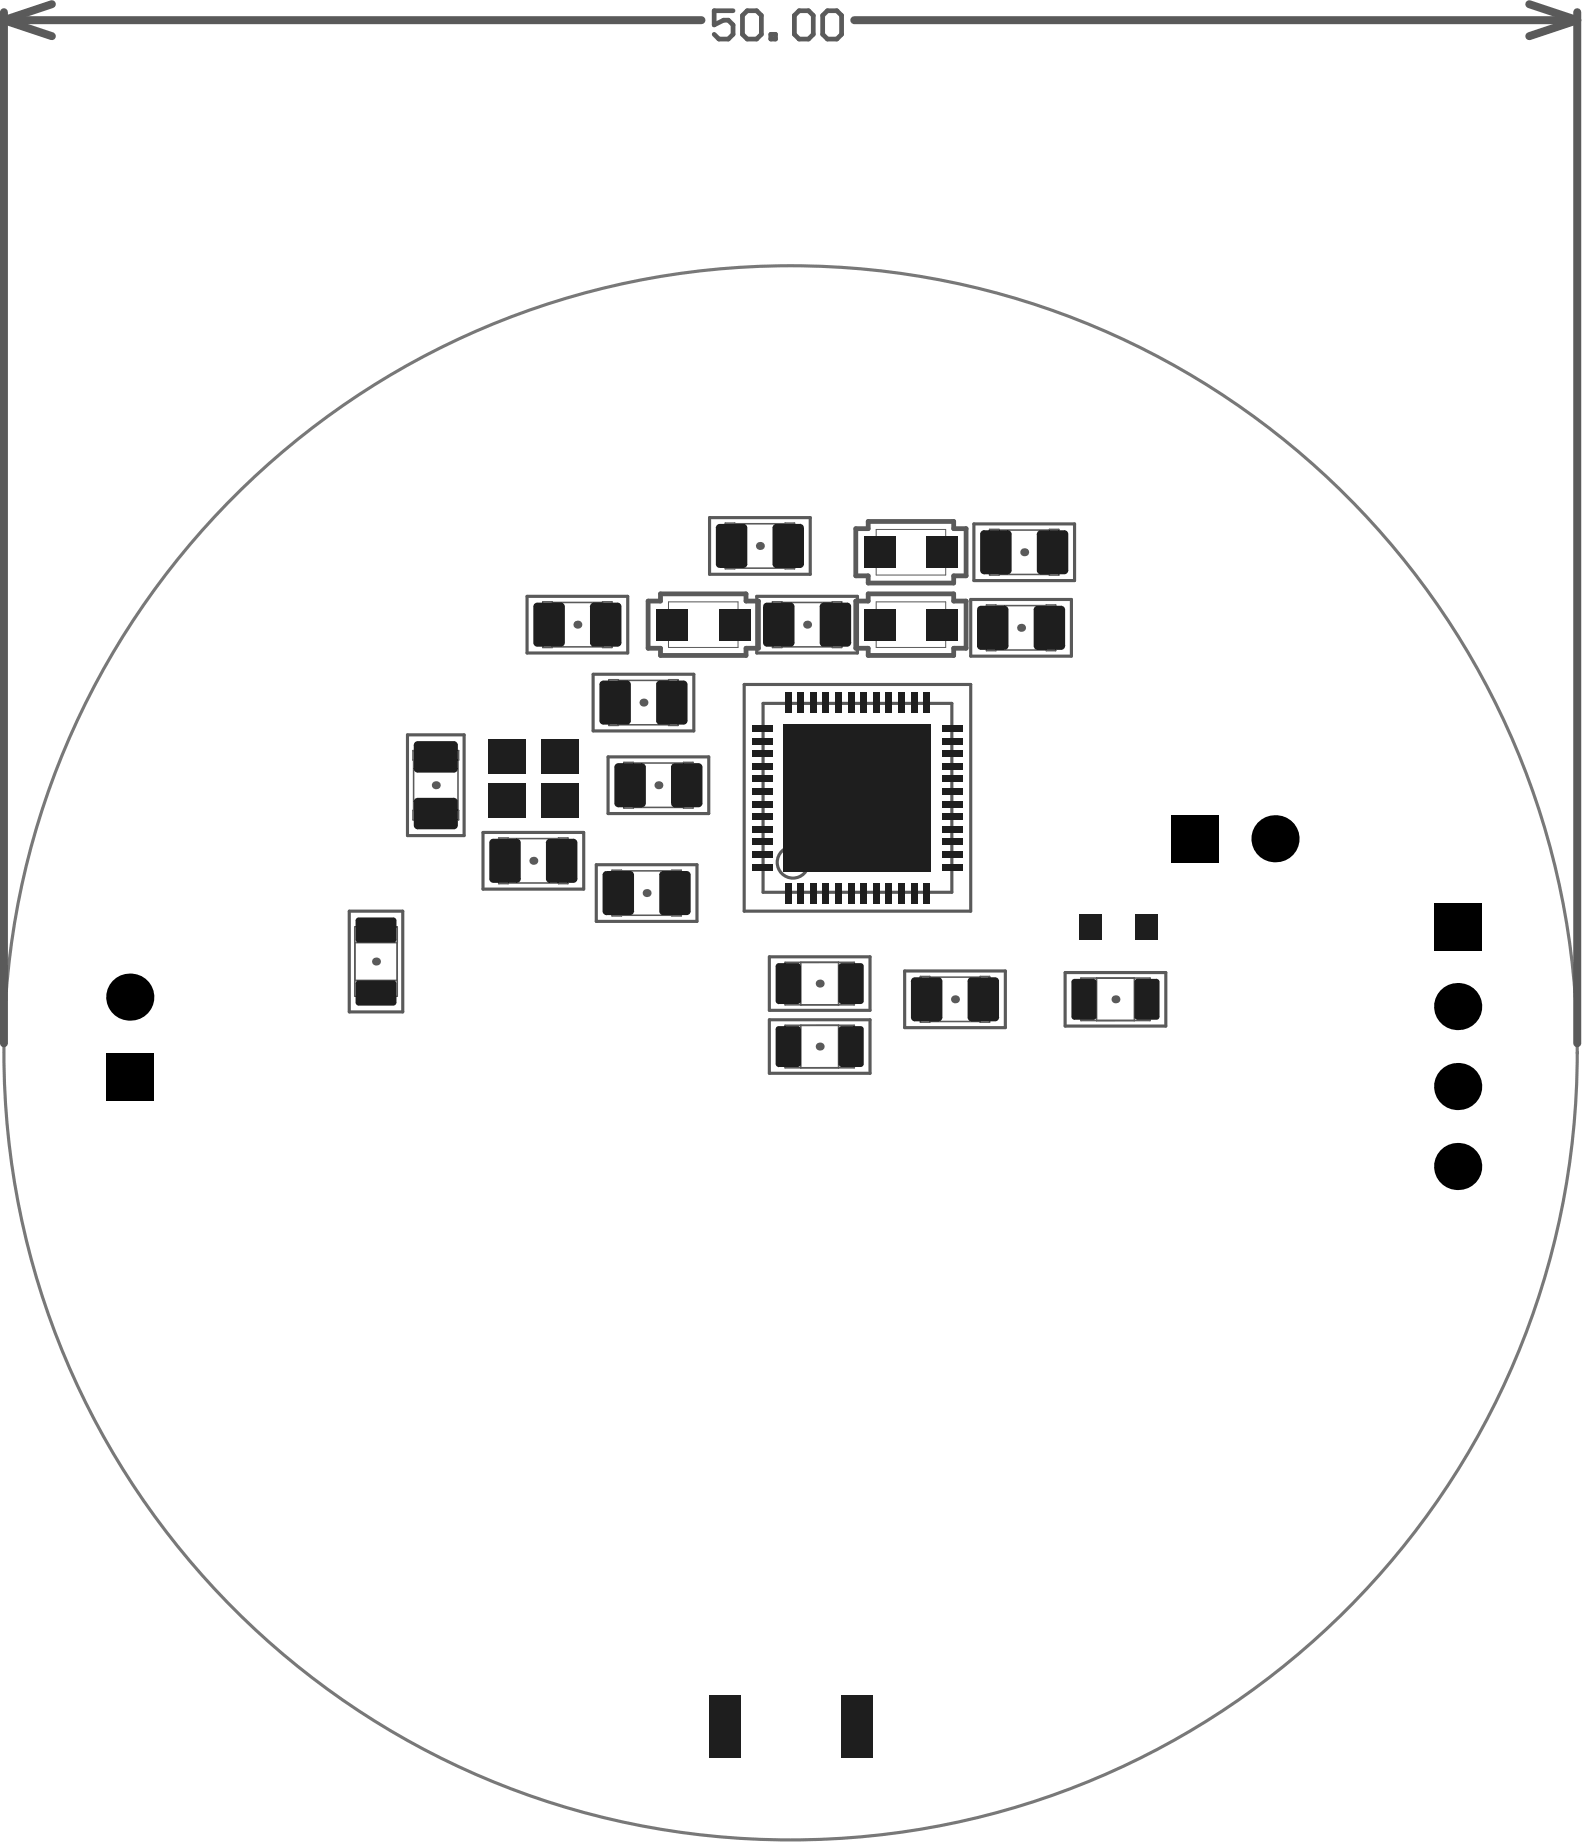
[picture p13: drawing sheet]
<svg xmlns="http://www.w3.org/2000/svg" width="168mm" height="195mm" viewBox="0 0 168 195" stroke-linecap="round" stroke-linejoin="round" font-family="sans-serif">
<path d="M90.5 55.9h1.3v-.7h9.1v.7h1.3v5h-1.3v.8h-9.1v-.8h-1.3zM68.6 63.6h1.3v-.8h9v.8h1.3v5h-1.3v.7h-9v-.7h-1.3zM90.5 63.6h1.3v-.8h9.1v.8h1.3v5h-1.3v.7h-9.1v-.7h-1.3z" fill="none" stroke="#5a5a5a" stroke-width=".51"/>
<g fill="none" stroke="#5a5a5a" stroke-width=".33">
<path d="M75.1 54.8h10.6v6h-10.6zM103 55.4h10.7v6h-10.7zM43.1 77.7h6v10.7h-6zM55.8 63.1h10.6v6h-10.6zM62.7 71.3h10.7v6h-10.7zM78.7 72.4h24v24h-24zM80.1 63.1h10.6v6h-10.6zM102.7 63.4h10.6v6h-10.6zM36.9 96.4h5.7v10.7h-5.7zM51.1 88.1h10.6v6h-10.6zM63.1 91.5h10.6v6h-10.6zM64.3 80.1h10.7v6h-10.7z"/>
<path d="M89 84.4h3.4M90.7 82.7v3.4M81.4 101.2h10.6v5.7h-10.6zM81.4 107.9h10.6v5.7h-10.6zM95.7 102.7h10.7v6h-10.7zM112.7 102.9h10.6v5.7h-10.6z"/>
</g>
<g fill="#5a5a5a">
<circle cx="46.1" cy="83.1" r=".42"/>
<circle cx="56.4" cy="91.1" r=".42"/>
<circle cx="61.1" cy="66.1" r=".42"/>
<circle cx="68.4" cy="94.5" r=".42"/>
<circle cx="69.7" cy="83.1" r=".42"/>
<circle cx="68.1" cy="74.3" r=".42"/>
<circle cx="86.7" cy="110.7" r=".42"/>
<circle cx="86.7" cy="104.1" r=".42"/>
<circle cx="85.4" cy="66.1" r=".42"/>
<circle cx="108.4" cy="58.4" r=".42"/>
<circle cx="118" cy="105.7" r=".42"/>
<circle cx="108" cy="66.4" r=".42"/>
<circle cx="39.8" cy="101.7" r=".42"/>
<circle cx="80.4" cy="57.8" r=".42"/>
<circle cx="101" cy="105.7" r=".42"/>
</g>
<path d="M24.8 52.5a83.2 83.2 0 0 1 137.7 32.3 83.2 83.2 0 0 1-90 109.1 83.2 83.2 0 0 1-57.9-129.1l3.2-4.3 3.3-4.1z" fill="none" stroke="#787878" stroke-width=".33"/>
<g fill="none" stroke="#5a5a5a" stroke-width=".17">
<path d="M76.7 55.3h1v4.9h-1zM77.7 55.4h5.4M83.1 55.3h1v4.9h-1zM104.7 56h1v4.8h-1zM105.7 56.1h5.3M111 56h1v4.8h-1zM43.7 79.4h4.8v1h-4.8zM57.4 63.7h1v4.8h-1zM58.4 68.4h5.3M58.4 63.7h5.3M63.7 63.7h1v4.8h-1zM64.4 71.9h1v4.8h-1z"/>
<path d="M65.4 76.7h5.3M65.4 72h5.3M70.7 71.9h1v4.8h-1zM77.7 60.1h5.4M81.7 63.7h1v4.8h-1zM82.7 68.4h5.3M82.7 63.7h5.3M88 63.7h1v4.8h-1zM104.4 64h1v4.8h-1zM105.4 68.8h5.3M105.4 64.1h5.3M105.7 60.8h5.3"/>
<path d="M110.7 64h1v4.8h-1zM37.5 98.1h4.5v7.3h-4.5zM37.5 99.7h4.5M43.7 85.7h4.8v1h-4.8zM43.8 80.4v5.3M48.4 80.4v5.3M52.8 88.7h1v4.8h-1zM53.8 93.4h5.3M53.8 88.7h5.3M59.1 88.7h1v4.8h-1zM64.7 92.1h1v4.8h-1zM65.7 96.8h5.4"/>
<path d="M65.7 92.1h5.4M66 80.7h1v4.8h-1zM67 80.7h5.3M67 85.4h5.3M71.1 92.1h1v4.8h-1zM72.3 80.7h1v4.8h-1zM37.5 103.7h4.5M84.7 108.5v4.5h-1.6v-4.5h7.3v4.5h-1.7v-4.5M84.7 101.8v4.5h-1.6v-4.5h7.3v4.5h-1.7v-4.5M88.7 113h-4M88.7 106.3h-4M97.4 103.3h1v4.8h-1z"/>
<path d="M98.4 108.1h5.3M98.4 103.4h5.3M103.7 103.3h1v4.8h-1zM114.3 103.5h7.4v4.5h-7.4zM116 103.5v4.5M120 103.5v4.5"/>
</g>
<g fill="none" stroke="#5a5a5a" stroke-width=".11">
<path d="M92.7 56h7.3v4.8h-7.3zM70.7 63.7h7.4v4.8h-7.4zM92.7 63.7h7.3v4.8h-7.3z"/>
<circle cx="99.8" cy="58.4" r=".25"/>
<circle cx="77.8" cy="66.1" r=".25"/>
<circle cx="99.8" cy="66.1" r=".25"/>
</g>
<g fill="none" stroke="#5a5a5a" stroke-width=".33">
<path d="M80.7 74.4h20v20h-20z"/>
<circle cx="83.9" cy="91.2" r="1.66"/>
</g>
<path d="M.4 1.3v109.1M.4 2.1l5.1 1.7M.4 2.1h73.8M5.5 .4l-5.1 1.7M90.4 2.1h76.5M161.8 .4l5.1 1.7M166.9 1.3v109.1M166.9 2.1l-5.1 1.7" fill="none" stroke="#5a5a5a" stroke-width=".84"/>
<path d="M77.5 1.1h-1.9v1.5l1-.5h.4l.5 .5v1l-.5 .5h-.9l-.5-.5M78.5 1.6l.5-.5h1l.5 .5v2l-.5 .5h-1l-.5-.5zM81.5 3.6h.5v.5h-.5zM84 1.6l.5-.5h1l.5 .5v2l-.5 .5h-1l-.5-.5zM87 1.6l.5-.5h1l.5 .5v2l-.5 .5h-1l-.5-.5z" fill="none" stroke="#5a5a5a" stroke-width=".5"/>
<g fill="#000">
<path d="M123.9 86.2h5v5h-5z" fill-rule="evenodd"/>
<path d="M151.7 95.5h5v5h-5z" fill-rule="evenodd"/>
<path d="M11.2 111.5h5v4.9h-5z" fill-rule="evenodd"/>
</g>
<g fill="#000">
<circle cx="134.9" cy="88.7" r="2.49"/>
<circle cx="13.7" cy="105.5" r="2.49"/>
<circle cx="154.2" cy="114.9" r="2.49"/>
<circle cx="154.2" cy="106.5" r="2.49"/>
<circle cx="154.2" cy="123.4" r="2.49"/>
</g>
<g fill="#1e1e1e">
<path d="M82.4 108.6h2l.3 .3v3.7l-.3 .3h-2l-.3-.3v-3.7z" fill-rule="evenodd"/>
<path d="M82.4 101.9h2l.3 .3v3.7l-.3 .3h-2l-.3-.3v-3.7z" fill-rule="evenodd"/>
<path d="M89 108.6h2l.4 .3v3.7l-.4 .3h-2l-.3-.3v-3.7z" fill-rule="evenodd"/>
<path d="M89 101.9h2l.4 .3v3.7l-.4 .3h-2l-.3-.3v-3.7z" fill-rule="evenodd"/>
<path d="M62.8 63.8h2.5l.4 .4v3.8l-.4 .4h-2.5l-.4-.4v-3.8z" fill-rule="evenodd"/>
<path d="M69.4 64.4h3.3v3.3h-3.3z" fill-rule="evenodd"/>
<path d="M76 64.4h3.4v3.3h-3.4z" fill-rule="evenodd"/>
<path d="M76.1 55.4h2.5l.5 .4v3.9l-.5 .4h-2.5l-.4-.4v-3.9z" fill-rule="evenodd"/>
<path d="M84.4 93.4h.6v2.2h-.6z" fill-rule="evenodd"/>
<path d="M83.1 93.4h.6v2.2h-.6z" fill-rule="evenodd"/>
<path d="M85.7 93.4h.7v2.2h-.7z" fill-rule="evenodd"/>
<path d="M83.1 73.2h.6v2.2h-.6z" fill-rule="evenodd"/>
<path d="M85.7 73.2h.7v2.2h-.7z" fill-rule="evenodd"/>
<path d="M84.4 73.2h.6v2.2h-.6z" fill-rule="evenodd"/>
<path d="M82.1 55.4h2.5l.4 .4v3.9l-.4 .4h-2.5l-.4-.4v-3.9z" fill-rule="evenodd"/>
<path d="M89.7 93.4h.7v2.2h-.7z" fill-rule="evenodd"/>
<path d="M88.4 93.4h.6v2.2h-.6z" fill-rule="evenodd"/>
<path d="M91 93.4h.7v2.2h-.7z" fill-rule="evenodd"/>
<path d="M92.4 93.4h.6v2.2h-.6z" fill-rule="evenodd"/>
<path d="M88.4 73.2h.6v2.2h-.6z" fill-rule="evenodd"/>
<path d="M91 73.2h.7v2.2h-.7z" fill-rule="evenodd"/>
<path d="M89.7 73.2h.7v2.2h-.7z" fill-rule="evenodd"/>
<path d="M92.4 73.2h.6v2.2h-.6z" fill-rule="evenodd"/>
<path d="M95 93.4h.7v2.2h-.7z" fill-rule="evenodd"/>
<path d="M96.4 93.4h.6v2.2h-.6z" fill-rule="evenodd"/>
<path d="M97.7 93.4h.7v2.2h-.7z" fill-rule="evenodd"/>
<path d="M95 73.2h.7v2.2h-.7z" fill-rule="evenodd"/>
<path d="M97.7 73.2h.7v2.2h-.7z" fill-rule="evenodd"/>
<path d="M96.4 73.2h.6v2.2h-.6z" fill-rule="evenodd"/>
<path d="M103.8 64.1h2.5l.4 .4v3.8l-.4 .5h-2.5l-.4-.5v-3.8z" fill-rule="evenodd"/>
<path d="M110.1 56.1h2.5l.4 .4v3.8l-.4 .5h-2.5l-.4-.5v-3.8z" fill-rule="evenodd"/>
<path d="M109.8 64.1h2.5l.4 .4v3.8l-.4 .5h-2.5l-.5-.5v-3.8z" fill-rule="evenodd"/>
<path d="M69.8 72h2.5l.4 .4v3.8l-.4 .5h-2.5l-.4-.5v-3.8z" fill-rule="evenodd"/>
<path d="M75 179.3h3.3v6.7h-3.3z" fill-rule="evenodd"/>
<path d="M89 179.3h3.3v6.7h-3.3z" fill-rule="evenodd"/>
<path d="M96.8 103.4h2.5l.4 .4v3.8l-.4 .5h-2.5l-.4-.5v-3.8z" fill-rule="evenodd"/>
<path d="M102.8 103.4h2.5l.4 .4v3.8l-.4 .5h-2.5l-.4-.5v-3.8z" fill-rule="evenodd"/>
<path d="M37.9 103.7h3.7l.3 .4v2l-.3 .3h-3.7l-.3-.3v-2z" fill-rule="evenodd"/>
<path d="M37.9 97.1h3.7l.3 .3v2l-.3 .3h-3.7l-.3-.3v-2z" fill-rule="evenodd"/>
<path d="M57.3 82.9h3.9v3.7h-3.9z" fill-rule="evenodd"/>
<path d="M51.6 82.9h4v3.7h-4z" fill-rule="evenodd"/>
<path d="M79.6 87.4h2.1v.7h-2.1z" fill-rule="evenodd"/>
<path d="M79.6 88.7h2.1v.7h-2.1z" fill-rule="evenodd"/>
<path d="M79.6 90.1h2.1v.6h-2.1z" fill-rule="evenodd"/>
<path d="M79.6 91.4h2.1v.7h-2.1z" fill-rule="evenodd"/>
<path d="M79.6 80.7h2.1v.7h-2.1z" fill-rule="evenodd"/>
<path d="M79.6 83.4h2.1v.7h-2.1z" fill-rule="evenodd"/>
<path d="M79.6 84.7h2.1v.7h-2.1z" fill-rule="evenodd"/>
<path d="M79.6 82.1h2.1v.6h-2.1z" fill-rule="evenodd"/>
<path d="M79.6 86.1h2.1v.6h-2.1z" fill-rule="evenodd"/>
<path d="M79.6 76.7h2.1v.7h-2.1z" fill-rule="evenodd"/>
<path d="M79.6 79.4h2.1v.7h-2.1z" fill-rule="evenodd"/>
<path d="M79.6 78.1h2.1v.6h-2.1z" fill-rule="evenodd"/>
<path d="M114.2 96.7h2.3v2.7h-2.3z" fill-rule="evenodd"/>
<path d="M99.7 88.7h2.2v.7h-2.2z" fill-rule="evenodd"/>
<path d="M99.7 90.1h2.2v.6h-2.2z" fill-rule="evenodd"/>
<path d="M99.7 87.4h2.2v.7h-2.2z" fill-rule="evenodd"/>
<path d="M99.7 91.4h2.2v.7h-2.2z" fill-rule="evenodd"/>
<path d="M99.7 82.1h2.2v.6h-2.2z" fill-rule="evenodd"/>
<path d="M99.7 83.4h2.2v.7h-2.2z" fill-rule="evenodd"/>
<path d="M99.7 80.7h2.2v.7h-2.2z" fill-rule="evenodd"/>
<path d="M99.7 86.1h2.2v.6h-2.2z" fill-rule="evenodd"/>
<path d="M99.7 84.7h2.2v.7h-2.2z" fill-rule="evenodd"/>
<path d="M99.7 76.7h2.2v.7h-2.2z" fill-rule="evenodd"/>
<path d="M99.7 78.1h2.2v.6h-2.2z" fill-rule="evenodd"/>
<path d="M99.7 79.4h2.2v.7h-2.2z" fill-rule="evenodd"/>
<path d="M120.2 96.7h2.3v2.7h-2.3z" fill-rule="evenodd"/>
<path d="M44.2 78.4h3.8l.4 .4v2.5l-.4 .4h-3.8l-.4-.4v-2.5z" fill-rule="evenodd"/>
<path d="M44.2 84.4h3.8l.4 .4v2.5l-.4 .4h-3.8l-.4-.4v-2.5z" fill-rule="evenodd"/>
<path d="M51.6 78.2h4v3.7h-4z" fill-rule="evenodd"/>
<path d="M57.3 78.2h3.9v3.7h-3.9z" fill-rule="evenodd"/>
<path d="M58.2 88.7h2.5l.4 .5v3.8l-.4 .4h-2.5l-.4-.4v-3.8z" fill-rule="evenodd"/>
<path d="M52.2 88.7h2.5l.4 .5v3.8l-.4 .4h-2.5l-.4-.4v-3.8z" fill-rule="evenodd"/>
<path d="M56.8 63.8h2.5l.5 .4v3.8l-.5 .4h-2.5l-.4-.4v-3.8z" fill-rule="evenodd"/>
<path d="M70.2 92.1h2.4l.5 .5v3.8l-.5 .4h-2.4l-.5-.4v-3.8z" fill-rule="evenodd"/>
<path d="M65.4 80.7h2.5l.4 .5v3.8l-.4 .4h-2.5l-.4-.4v-3.8z" fill-rule="evenodd"/>
<path d="M71.4 80.7h2.5l.4 .5v3.8l-.4 .4h-2.5l-.4-.4v-3.8z" fill-rule="evenodd"/>
<path d="M87 93.4h.7v2.2h-.7z" fill-rule="evenodd"/>
<path d="M87 73.2h.7v2.2h-.7z" fill-rule="evenodd"/>
<path d="M81.1 63.8h2.5l.5 .4v3.8l-.5 .4h-2.5l-.4-.4v-3.8z" fill-rule="evenodd"/>
<path d="M93.7 93.4h.7v2.2h-.7z" fill-rule="evenodd"/>
<path d="M93.7 73.2h.7v2.2h-.7z" fill-rule="evenodd"/>
<path d="M91.4 56.8h3.3v3.3h-3.3z" fill-rule="evenodd"/>
<path d="M98 56.8h3.4v3.3h-3.4z" fill-rule="evenodd"/>
<path d="M91.4 64.4h3.3v3.3h-3.3z" fill-rule="evenodd"/>
<path d="M98 64.4h3.4v3.3h-3.4z" fill-rule="evenodd"/>
<path d="M104.1 56.1h2.5l.4 .4v3.8l-.4 .5h-2.5l-.4-.5v-3.8z" fill-rule="evenodd"/>
<path d="M113.7 103.6h2l.3 .3v3.7l-.3 .3h-2l-.4-.3v-3.7z" fill-rule="evenodd"/>
<path d="M120.3 103.6h2l.4 .3v3.7l-.4 .3h-2l-.3-.3v-3.7z" fill-rule="evenodd"/>
<path d="M64.2 92.1h2.5l.4 .5v3.8l-.4 .4h-2.5l-.5-.4v-3.8z" fill-rule="evenodd"/>
<path d="M87.1 63.8h2.5l.4 .4v3.8l-.4 .4h-2.5l-.4-.4v-3.8z" fill-rule="evenodd"/>
<path d="M63.8 72h2.5l.4 .4v3.8l-.4 .5h-2.5l-.4-.5v-3.8z" fill-rule="evenodd"/>
<path d="M82.9 76.6h15.6v15.6h-15.6z" fill-rule="evenodd"/>
</g>
<g fill="#1e1e1e">
<path d="M84.4 112.6h.3zM84.4 112.6h.3l-.1 .2-.2 .1z"/>
<path d="M84.4 108.6v.3zM84.4 108.6h.2l.1 .3h-.3z"/>
<path d="M82.1 108.9h.3zM82.2 108.6h.2v.3h-.3z"/>
<path d="M82.4 112.6v.3zM82.1 112.6h.3v.3l-.2-.1z"/>
<path d="M82.1 102.2h.3zM82.2 101.9h.2v.3h-.3z"/>
<path d="M82.4 105.9v.3zM82.1 105.9h.3v.3h-.2z"/>
<path d="M84.4 105.9h.3zM84.4 105.9h.3l-.1 .3h-.2z"/>
<path d="M84.4 101.9v.3zM84.4 101.9l.3 .2v.1h-.3z"/>
<path d="M91 112.6h.4zM91 112.6h.4l-.2 .2-.2 .1z"/>
<path d="M91 108.6v.3zM91 108.6h.2l.2 .3h-.4z"/>
<path d="M88.7 108.9h.3zM88.9 108.6h.1v.3h-.3z"/>
<path d="M89 112.6v.3zM88.7 112.6h.3v.3l-.1-.1z"/>
<path d="M88.7 102.2h.3zM88.9 101.9h.1v.3h-.3z"/>
<path d="M89 105.9v.3zM88.7 105.9h.3v.3h-.1z"/>
<path d="M91 105.9h.4zM91 105.9h.4l-.2 .3h-.2z"/>
<path d="M91 101.9v.3zM91 101.9l.3 .2 .1 .1h-.4z"/>
<path d="M65.3 68h.4zM65.3 68h.4l-.2 .4h-.2z"/>
<path d="M65.3 63.8v.4zM65.3 63.8h.2l.2 .4h-.4z"/>
<path d="M62.4 64.2h.4zM62.6 63.8h.2v.4h-.4z"/>
<path d="M62.8 68v.4zM62.4 68h.4v.4h-.2z"/>
<path d="M75.7 55.8h.4zM75.9 55.5l.2-.1v.4h-.4z"/>
<path d="M76.1 59.7v.4zM75.7 59.7h.4v.4l-.2-.1z"/>
<path d="M78.6 59.7h.5zM78.6 59.7h.5l-.2 .3-.3 .1z"/>
<path d="M78.6 55.4v.4zM78.6 55.4l.3 .1 .2 .3h-.5z"/>
<path d="M81.7 55.8h.4zM81.9 55.5l.2-.1v.4h-.4z"/>
<path d="M82.1 59.7v.4zM81.7 59.7h.4v.4l-.2-.1z"/>
<path d="M84.6 59.7h.4zM84.6 59.7h.4l-.2 .3-.2 .1z"/>
<path d="M84.6 55.4v.4zM84.6 55.4l.4 .2v.2h-.4z"/>
<path d="M103.4 64.5h.4zM103.6 64.1h.2v.4h-.4z"/>
<path d="M103.8 68.3v.5zM103.4 68.3h.4v.5l-.2-.1z"/>
<path d="M106.3 68.3h.4zM106.3 68.3h.4l-.1 .2-.3 .3z"/>
<path d="M106.3 64.1v.4zM106.3 64.1h.2l.2 .4h-.4z"/>
<path d="M109.7 56.5h.4zM109.9 56.2l.2-.1v.4h-.4z"/>
<path d="M110.1 60.3v.5zM109.7 60.3h.4v.5l-.4-.2z"/>
<path d="M112.6 60.3h.4zM112.6 60.3h.4l-.2 .4-.2 .1z"/>
<path d="M112.6 56.1v.4zM112.6 56.1l.2 .1 .2 .3h-.4z"/>
<path d="M109.3 64.5h.5zM109.6 64.1h.2v.4h-.5z"/>
<path d="M109.8 68.3v.5zM109.3 68.3h.5v.5l-.4-.3z"/>
<path d="M112.3 68.3h.4zM112.3 68.3h.4l-.1 .2-.3 .3z"/>
<path d="M112.3 64.1v.4zM112.3 64.1h.2l.2 .4h-.4z"/>
<path d="M72.3 76.2h.4zM72.3 76.2h.4v.3l-.4 .2z"/>
<path d="M72.3 72v.4zM72.3 72l.2 .1 .2 .3h-.4z"/>
<path d="M69.4 72.4h.4zM69.6 72.1l.2-.1v.4h-.4z"/>
<path d="M69.8 76.2v.5zM69.4 76.2h.4v.5l-.3-.2z"/>
<path d="M99.3 107.6h.4zM99.3 107.6h.4l-.2 .4-.2 .1z"/>
<path d="M99.3 103.4v.4zM99.3 103.4h.2l.2 .4h-.4z"/>
<path d="M96.4 103.8h.4zM96.6 103.4h.2v.4h-.4z"/>
<path d="M96.8 107.6v.5zM96.4 107.6h.4v.5l-.2-.1z"/>
<path d="M105.3 107.6h.4zM105.3 107.6h.4l-.2 .4-.2 .1z"/>
<path d="M105.3 103.4v.4zM105.3 103.4h.2l.2 .4h-.4z"/>
<path d="M102.4 103.8h.4zM102.6 103.4h.2v.4h-.4z"/>
<path d="M102.8 107.6v.5zM102.4 107.6h.4v.5l-.2-.1z"/>
<path d="M41.6 103.7v.4zM41.6 103.7l.3 .2v.2h-.3z"/>
<path d="M37.6 104.1h.3zM37.8 103.8l.1-.1v.4h-.3z"/>
<path d="M37.9 106.1v.3zM37.6 106.1h.3v.3l-.2-.2z"/>
<path d="M41.6 106.1h.3zM41.6 106.1h.3l-.1 .2-.2 .1z"/>
<path d="M41.6 97.1v.3zM41.6 97.1l.3 .1v.2h-.3z"/>
<path d="M37.6 97.4h.3zM37.8 97.1h.1v.3h-.3z"/>
<path d="M37.9 99.4v.3zM37.6 99.4h.3v.3h-.1z"/>
<path d="M41.6 99.4h.3zM41.6 99.4h.3v.2l-.3 .1z"/>
<path d="M44.2 81.3v.4zM43.8 81.3h.4v.4l-.4-.2z"/>
<path d="M48 81.3h.4zM48 81.3h.4l-.2 .4h-.2z"/>
<path d="M48 78.4v.4zM48 78.4l.4 .2v.2h-.4z"/>
<path d="M43.8 78.8h.4zM44 78.5l.2-.1v.4h-.4z"/>
<path d="M44.2 87.3v.4zM43.8 87.3h.4v.4l-.4-.2z"/>
<path d="M48 87.3h.4zM48 87.3h.4l-.2 .4h-.2z"/>
<path d="M48 84.4v.4zM48 84.4l.4 .2v.2h-.4z"/>
<path d="M43.8 84.8h.4zM44 84.5l.2-.1v.4h-.4z"/>
<path d="M57.8 89.2h.4zM58 88.8l.2-.1v.5h-.4z"/>
<path d="M58.2 93v.4zM57.8 93h.4v.4l-.4-.2z"/>
<path d="M60.7 93h.4zM60.7 93h.4l-.2 .3-.2 .1z"/>
<path d="M60.7 88.7v.5zM60.7 88.7l.3 .2 .1 .3h-.4z"/>
<path d="M51.8 89.2h.4zM52 88.8l.2-.1v.5h-.4z"/>
<path d="M52.2 93v.4zM51.8 93h.4v.4l-.4-.2z"/>
<path d="M54.7 93h.4zM54.7 93h.4l-.2 .3-.2 .1z"/>
<path d="M54.7 88.7v.5zM54.7 88.7l.2 .1 .2 .4h-.4z"/>
<path d="M59.3 68h.5zM59.3 68h.5l-.3 .4h-.2z"/>
<path d="M59.3 63.8v.4zM59.3 63.8h.2l.3 .4h-.5z"/>
<path d="M56.4 64.2h.4zM56.6 63.8h.2v.4h-.4z"/>
<path d="M56.8 68v.4zM56.4 68h.4v.4l-.3-.2z"/>
<path d="M72.6 96.4h.5zM72.6 96.4h.5l-.1 .2-.4 .2z"/>
<path d="M72.6 92.1v.5zM72.6 92.1l.4 .3 .1 .2h-.5z"/>
<path d="M69.7 92.6h.5zM69.9 92.2l.3-.1v.5h-.5z"/>
<path d="M70.2 96.4v.4zM69.7 96.4h.5v.4h-.3z"/>
<path d="M67.9 85h.4zM67.9 85h.4v.2l-.4 .2z"/>
<path d="M67.9 80.7v.5zM67.9 80.7l.4 .2v.3h-.4z"/>
<path d="M65 81.2h.4zM65.2 80.8l.2-.1v.5h-.4z"/>
<path d="M65.4 85v.4zM65 85h.4v.4l-.2-.1z"/>
<path d="M73.9 85h.4zM73.9 85h.4l-.2 .3-.2 .1z"/>
<path d="M73.9 80.7v.5zM73.9 80.7l.2 .1 .2 .4h-.4z"/>
<path d="M71 81.2h.4zM71.2 80.8l.2-.1v.5h-.4z"/>
<path d="M71.4 85v.4zM71 85h.4v.4l-.2-.1z"/>
<path d="M83.6 68h.5zM83.6 68h.5l-.1 .2-.4 .2z"/>
<path d="M83.6 63.8v.4zM83.6 63.8h.2l.3 .4h-.5z"/>
<path d="M80.7 64.2h.4zM80.9 63.8h.2v.4h-.4z"/>
<path d="M81.1 68v.4zM80.7 68h.4v.4h-.2z"/>
<path d="M103.7 56.5h.4zM103.9 56.2l.2-.1v.4h-.4z"/>
<path d="M104.1 60.3v.5zM103.7 60.3h.4v.5l-.2-.1z"/>
<path d="M106.6 60.3h.4zM106.6 60.3h.4l-.2 .4-.2 .1z"/>
<path d="M106.6 56.1v.4zM106.6 56.1l.4 .2v.2h-.4z"/>
<path d="M115.7 107.6h.3zM115.7 107.6h.3l-.2 .2-.1 .1z"/>
<path d="M115.7 103.6v.3zM115.7 103.6h.1l.2 .3h-.3z"/>
<path d="M113.3 103.9h.4zM113.5 103.6h.2v.3h-.4z"/>
<path d="M113.7 107.6v.3zM113.3 107.6h.4v.3l-.2-.1z"/>
<path d="M122.3 107.6h.4zM122.3 107.6h.4l-.2 .2-.2 .1z"/>
<path d="M122.3 103.6v.3zM122.3 103.6h.2l.2 .3h-.4z"/>
<path d="M120 103.9h.3zM120.2 103.6h.1v.3h-.3z"/>
<path d="M120.3 107.6v.3zM120 107.6h.3v.3l-.1-.1z"/>
<path d="M66.7 96.4h.4zM66.7 96.4h.4l-.2 .4h-.2z"/>
<path d="M66.7 92.1v.5zM66.7 92.1l.2 .1 .2 .4h-.4z"/>
<path d="M63.7 92.6h.5zM64 92.2l.2-.1v.5h-.5z"/>
<path d="M64.2 96.4v.4zM63.7 96.4h.5v.4l-.4-.2z"/>
<path d="M89.6 68h.4zM89.6 68h.4l-.2 .4h-.2z"/>
<path d="M89.6 63.8v.4zM89.6 63.8h.2l.2 .4h-.4z"/>
<path d="M86.7 64.2h.4zM86.9 63.8h.2v.4h-.4z"/>
<path d="M87.1 68v.4zM86.7 68h.4v.4h-.2z"/>
<path d="M66.3 76.2h.4zM66.3 76.2h.4l-.2 .4-.2 .1z"/>
<path d="M66.3 72v.4zM66.3 72l.2 .1 .2 .3h-.4z"/>
<path d="M63.4 72.4h.4zM63.6 72.1l.2-.1v.4h-.4z"/>
<path d="M63.8 76.2v.5zM63.4 76.2h.4v.5l-.3-.2z"/>
</g>
</svg>
